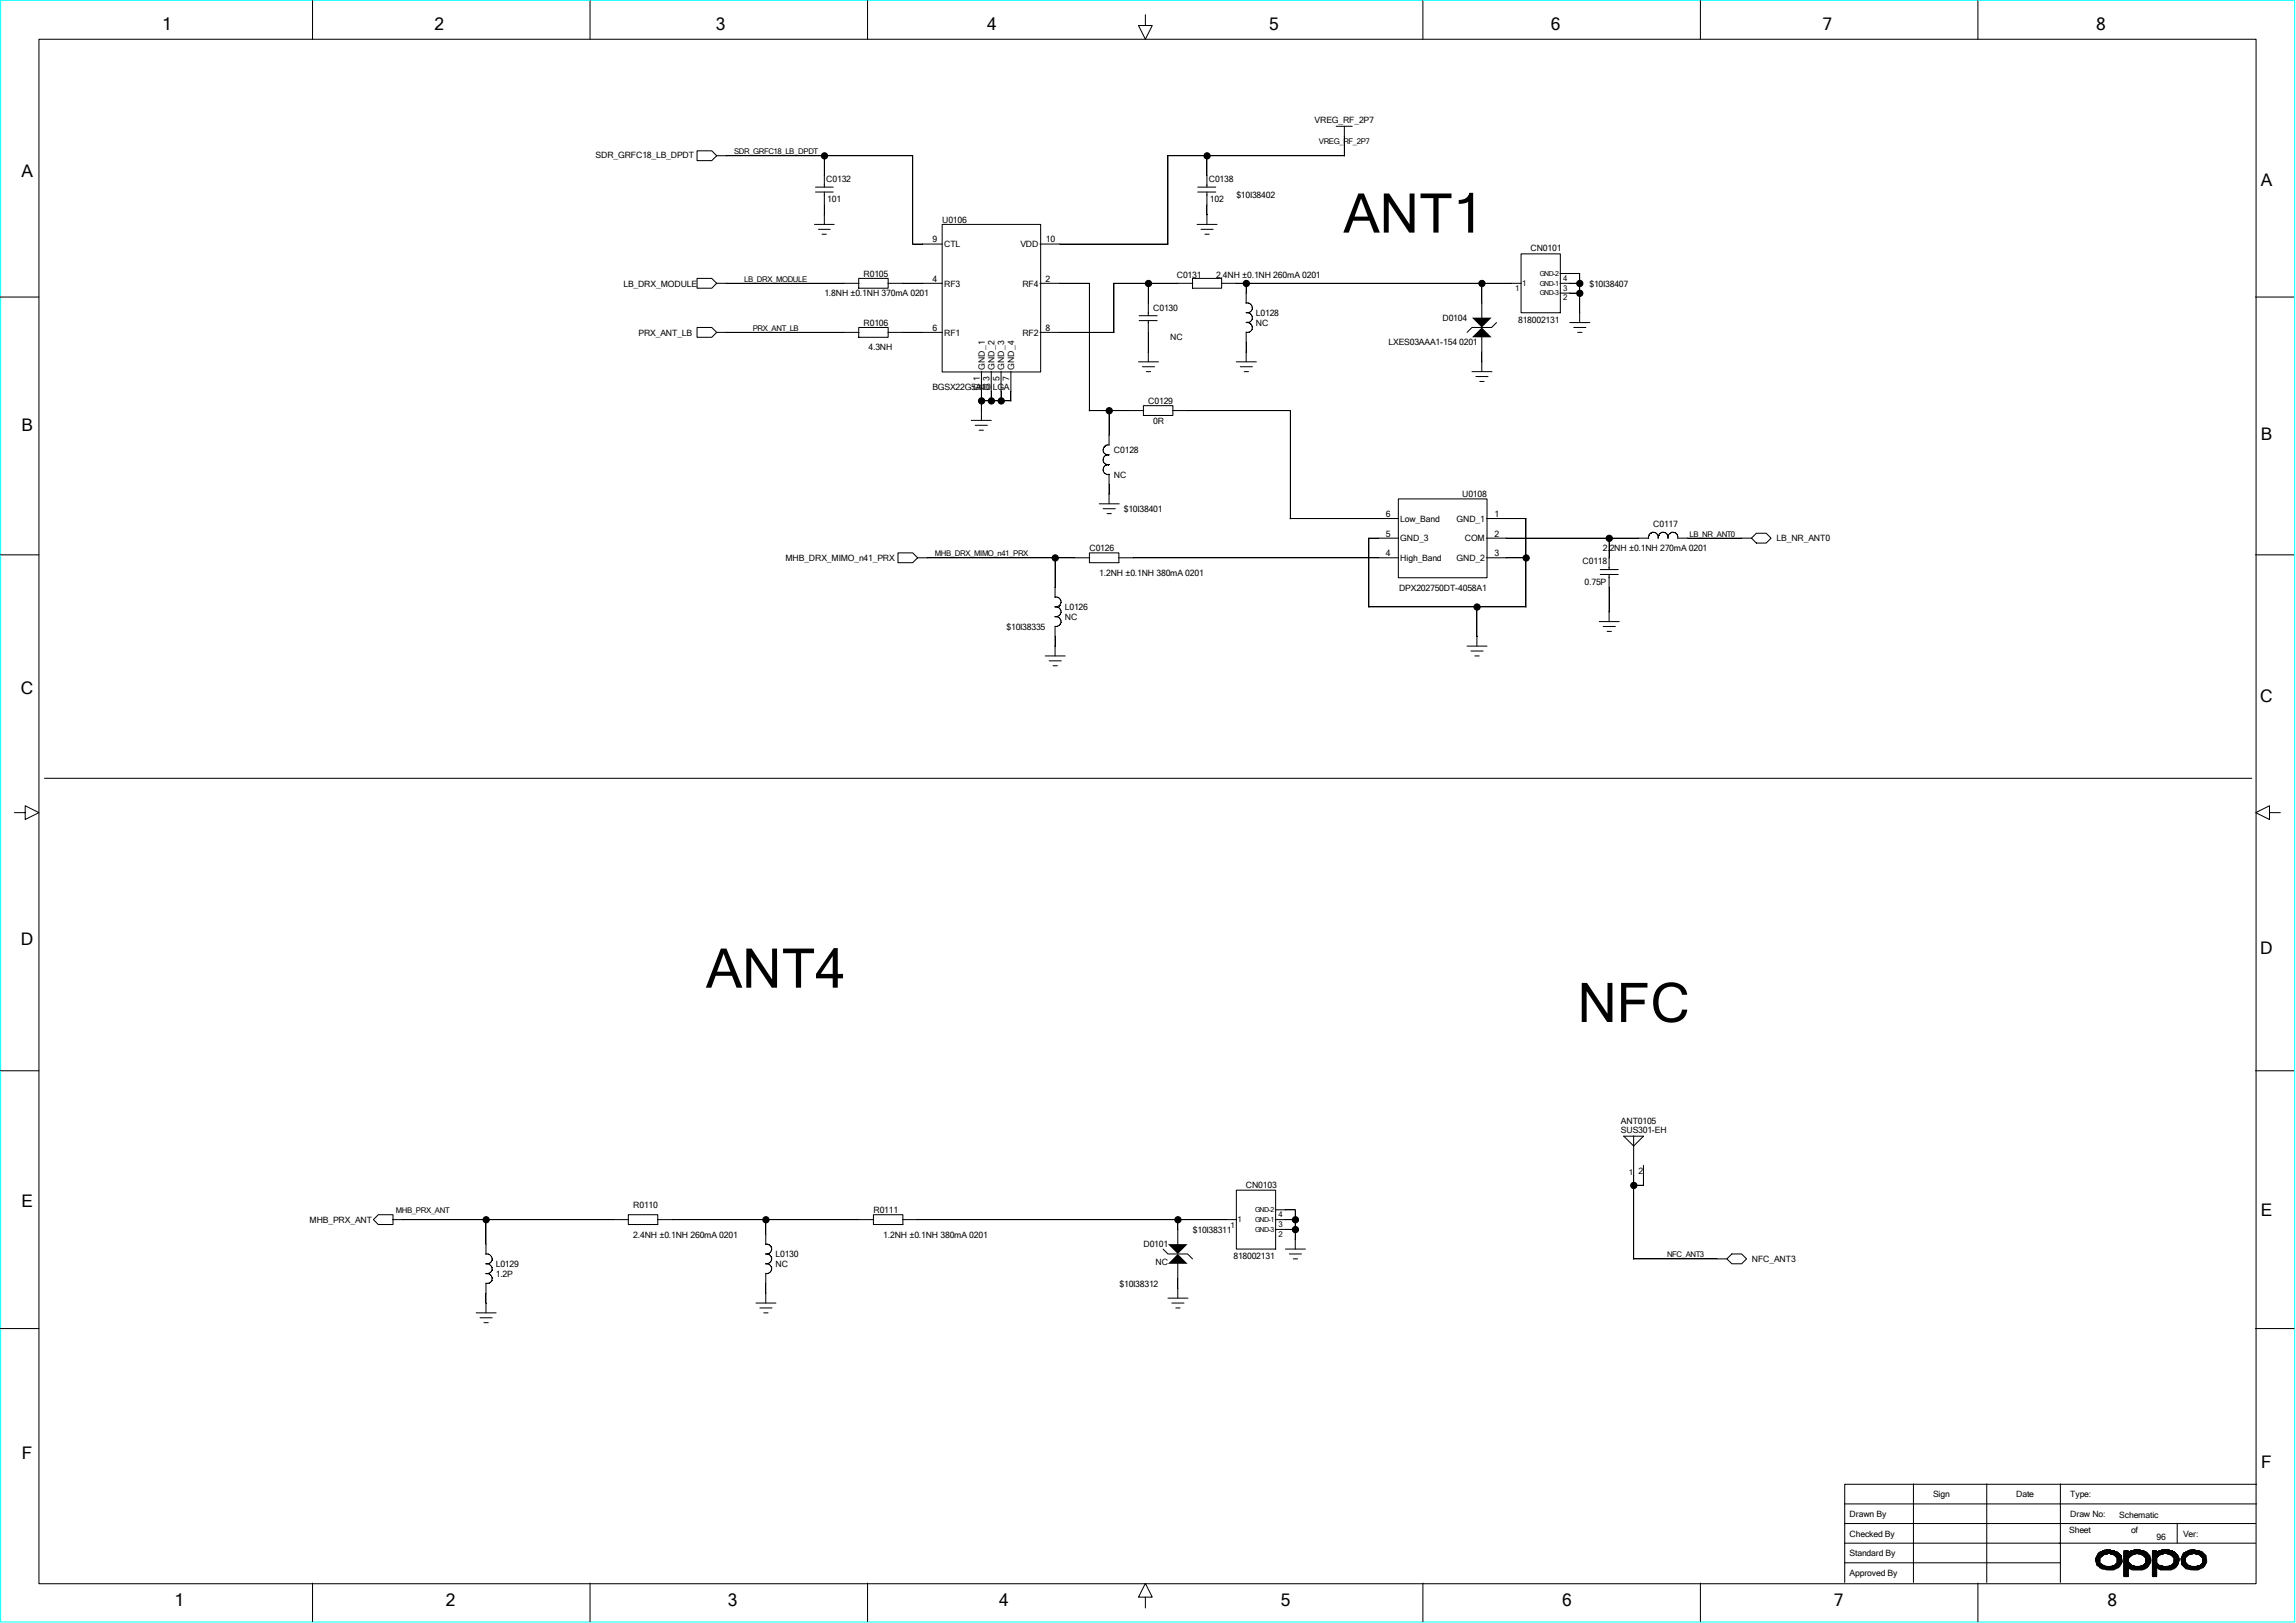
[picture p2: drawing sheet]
<svg xmlns="http://www.w3.org/2000/svg" width="297mm" height="210mm" viewBox="0 0 297 210" stroke-linecap="round" stroke-linejoin="round" font-family="sans-serif">
<defs><g id="words">
<g font-size="7.1">
<text x="173.8" y="30.1">ANT1</text>
<text x="91.3" y="127.8">ANT4</text>
<text x="204" y="132.2">NFC</text>
</g>
<g font-size="2.2">
<text x="21" y="3.9">1</text>
<text x="56.2" y="3.9">2</text>
<text x="92.6" y="3.9">3</text>
<text x="127.7" y="3.9">4</text>
<text x="164.2" y="3.9">5</text>
<text x="200.6" y="3.9">6</text>
<text x="235.8" y="3.9">7</text>
<text x="271.1" y="3.9">8</text>
<text x="2.8" y="22.9">A</text>
<text x="292.5" y="24.1">A</text>
<text x="2.8" y="55.8">B</text>
<text x="292.5" y="57">B</text>
<text x="2.7" y="89.7">C</text>
<text x="292.4" y="90.8">C</text>
<text x="2.7" y="122.3">D</text>
<text x="292.4" y="123.5">D</text>
<text x="2.8" y="156.2">E</text>
<text x="292.5" y="157.4">E</text>
<text x="2.8" y="188.8">F</text>
<text x="292.5" y="189.9">F</text>
<text x="22.6" y="207.9">1</text>
<text x="57.7" y="207.9">2</text>
<text x="94.1" y="207.9">3</text>
<text x="129.2" y="207.9">4</text>
<text x="165.7" y="207.9">5</text>
<text x="202.1" y="207.9">6</text>
<text x="237.2" y="207.9">7</text>
<text x="272.6" y="207.9">8</text>
</g>
<g font-size="1.1">
<text x="170.1" y="15.9">VREG_RF_2P7</text>
<text x="77" y="20.4">SDR_GRFC18_LB_DPDT</text>
<text x="106.9" y="23.5">C0132</text>
<text x="156.4" y="23.5">C0138</text>
<text x="107" y="26.2">101</text>
<text x="121.9" y="28.8">U0106</text>
<text x="156.5" y="26.2">102</text>
<text x="159.9" y="25.7">$10I38402</text>
<text x="111.7" y="35.8">R0105</text>
<text x="120.6" y="31.4">9</text>
<text x="122.1" y="32">CTL</text>
<text x="132" y="32">VDD</text>
<text x="135.3" y="31.4">10</text>
<text x="152.2" y="35.9">C0131</text>
<text x="157.3" y="35.9">2.4NH ±0.1NH 260mA 0201</text>
<text x="198" y="32.5">CN0101</text>
<text x="80.6" y="37.1">LB_DRX_MODULE</text>
<text x="106.6" y="38.4">1.8NH ±0.1NH 370mA 0201</text>
<text x="120.6" y="36.4">4</text>
<text x="122.1" y="37.1">RF3</text>
<text x="132.2" y="37.1">RF4</text>
<text x="135.3" y="36.4">2</text>
<text x="149.2" y="40.2">C0130</text>
<text x="162.5" y="40.9">L0128</text>
<text x="186.6" y="41.5">D0104</text>
<text x="196.4" y="41.8">818002131</text>
<text x="205.6" y="37.1">$10I38407</text>
<text x="82.6" y="43.4">PRX_ANT_LB</text>
<text x="111.7" y="42.2">R0106</text>
<text x="112.4" y="45.3">4.3NH</text>
<text x="120.6" y="42.8">6</text>
<text x="122.1" y="43.4">RF1</text>
<text x="127.4" y="47.8" transform="rotate(-90 127.4 47.8)">GND_1</text>
<text x="128.6" y="47.8" transform="rotate(-90 128.6 47.8)">GND_2</text>
<text x="129.9" y="47.8" transform="rotate(-90 129.9 47.8)">GND_3</text>
<text x="131.2" y="47.8" transform="rotate(-90 131.2 47.8)">GND_4</text>
<text x="132.2" y="43.4">RF2</text>
<text x="135.3" y="42.8">8</text>
<text x="151.4" y="44">NC</text>
<text x="162.5" y="42.2">NC</text>
<text x="179.6" y="44.7">LXES03AAA1-154 0201</text>
<text x="120.6" y="50.4">BGSX22G5A10 LGA</text>
<text x="126.7" y="49.4" transform="rotate(-90 126.7 49.4)">1</text>
<text x="128" y="49.4" transform="rotate(-90 128 49.4)">3</text>
<text x="129.3" y="49.4" transform="rotate(-90 129.3 49.4)">5</text>
<text x="130.6" y="49.4" transform="rotate(-90 130.6 49.4)">7</text>
<text x="148.5" y="52.3">C0129</text>
<text x="144.1" y="58.6">C0128</text>
<text x="149.2" y="54.8">0R</text>
<text x="144.1" y="61.8">NC</text>
<text x="189.1" y="64.3">U0108</text>
<text x="140.9" y="71.3">C0126</text>
<text x="145.4" y="66.3">$10I38401</text>
<text x="179.3" y="69.4">5</text>
<text x="179.3" y="66.9">6</text>
<text x="179.3" y="72">4</text>
<text x="181.1" y="70.1">GND_3</text>
<text x="181.1" y="67.5">Low_Band</text>
<text x="188.4" y="67.5">GND_1</text>
<text x="189.5" y="70.1">COM</text>
<text x="193.3" y="72">3</text>
<text x="193.3" y="69.4">2</text>
<text x="193.3" y="66.9">1</text>
<text x="207.3" y="71.3">2.2NH ±0.1NH 270mA 0201</text>
<text x="213.9" y="68.2">C0117</text>
<text x="229.8" y="70.1">LB_NR_ANT0</text>
<text x="101.6" y="72.6">MHB_DRX_MIMO_n41_PRX</text>
<text x="142.2" y="74.5">1.2NH ±0.1NH 380mA 0201</text>
<text x="181" y="76.4">DPX202750DT-4058A1</text>
<text x="181.1" y="72.6">High_Band</text>
<text x="188.4" y="72.6">GND_2</text>
<text x="204.7" y="73">C0118</text>
<text x="205" y="75.6">0.75P</text>
<text x="130.2" y="81.5">$10I38335</text>
<text x="137.8" y="80.2">NC</text>
<text x="137.8" y="79">L0126</text>
<text x="209.7" y="146.6">SUS301-EH</text>
<text x="209.7" y="145.4">ANT0105</text>
<text x="161.2" y="153.7">CN0103</text>
<text x="212" y="151.9">2</text>
<text x="40" y="158.2">MHB_PRX_ANT</text>
<text x="81.9" y="160.1">2.4NH ±0.1NH 260mA 0201</text>
<text x="81.9" y="156.3">R0110</text>
<text x="113" y="157">R0111</text>
<text x="114.3" y="160.1">1.2NH ±0.1NH 380mA 0201</text>
<text x="147.9" y="161.4">D0101</text>
<text x="154.3" y="159.5">$10I38311</text>
<text x="64.1" y="165.2">1.2P</text>
<text x="64.1" y="164">L0129</text>
<text x="100.3" y="164">NC</text>
<text x="100.3" y="162.7">L0130</text>
<text x="144.8" y="166.5">$10I38312</text>
<text x="149.5" y="163.7">NC</text>
<text x="159.6" y="162.9">818002131</text>
<text x="226.6" y="163.3">NFC_ANT3</text>
<text x="239.3" y="196.3">Drawn By</text>
<text x="250.1" y="193.8">Sign</text>
<text x="260.8" y="193.8">Date</text>
<text x="267.8" y="196.3">Draw No:</text>
<text x="267.8" y="193.8">Type:</text>
<text x="274.2" y="196.4">Schematic</text>
<text x="239.3" y="198.8">Checked By</text>
<text x="239.3" y="201.4">Standard By</text>
<text x="239.3" y="203.9">Approved By</text>
<text x="267.7" y="198.3">Sheet</text>
<text x="275.7" y="198.3">of</text>
<text x="279" y="199.2">96</text>
<text x="282.4" y="198.8">Ver:</text>
</g>
<g font-size="1">
<text x="95" y="19.9">SDR_GRFC18_LB_DPDT</text>
<text x="170.6" y="18.7">VREG_RF_2P7</text>
<text x="96.3" y="36.4">LB_DRX_MODULE</text>
<text x="196" y="37.7">1</text>
<text x="196.9" y="37">1</text>
<text x="202.2" y="38.9">2</text>
<text x="202.2" y="36.3">4</text>
<text x="202.2" y="37.6">3</text>
<text x="97.4" y="42.8">PRX_ANT_LB</text>
<text x="125.9" y="50.4">GND</text>
<text x="120.9" y="72">MHB_DRX_MIMO_n41_PRX</text>
<text x="218.6" y="69.4">LB_NR_ANT0</text>
<text x="210.7" y="152">1</text>
<text x="51.2" y="157">MHB_PRX_ANT</text>
<text x="159.2" y="158.9">1</text>
<text x="160.1" y="158.2">1</text>
<text x="165.4" y="157.5">4</text>
<text x="165.4" y="158.7">3</text>
<text x="165.4" y="160">2</text>
<text x="215.6" y="162.7">NFC_ANT3</text>
</g>
<g font-size=".9">
<text x="199.2" y="35.7">GND-2</text>
<text x="199.2" y="38.2">GND-3</text>
<text x="199.2" y="37">GND-1</text>
<text x="162.3" y="159.4">GND-3</text>
<text x="162.3" y="158.1">GND-1</text>
<text x="162.3" y="156.8">GND-2</text>
</g>
</g></defs>
<path d="M.1 0h296.7v209.9h-296.7z" fill="none" stroke="#0ff" stroke-width=".13"/>
<g fill="none" stroke="#000" stroke-width=".13">
<path d="M5 5.1h286.8v199.8h-286.8zM40.4 .1v5M76.3 .1v5M90.2 19.5h1.9l.6 .7-.6 .6h-1.9zM112.2 .1v5M148.2 1.9v1.4h.9l-.9 1.8-.9-1.8h.9M172.8 16.3h2.1M173.9 16.3v3.9M184.1 .1v5M220 .1v5M255.9 .1v5M0 38.4h5"/>
<path d="M90.2 36h1.9l.6 .7-.6 .6h-1.9zM92.7 36.7h18.4M92.7 20.2h25.4v11.4M105.4 29h2.5M105.5 24.8h2.3M105.5 24.2h2.3M105.9 29.7h1.5M106.3 30.3h.6M106.6 20.2v4M106.6 24.8v4.2M111.1 36h3.8v1.3h-3.8zM114.9 36.7h7"/>
<path d="M118 31.6h3.9M121.9 29h12.7v19.1h-12.7zM134.5 36.7h6.4v16.5M134.5 31.6h16.6M144.1 36.7h10.2M144.1 36.7v6.4M148.5 36.7v4.2M151 20.2h22.9M151.1 20.2v11.4M154.3 36h3.7v1.3h-3.7zM154.9 29h2.5M154.9 24.8h2.4"/>
<path d="M154.9 24.2h2.4M155.4 29.7h1.5M155.9 30.3h.5M156.1 20.2v4M156.1 24.8v4.2M158 36.7h38.8M161.2 39.2a.65 .65 0 0 1 .8 .5 .65 .65 0 0 1-.6 .8M161.2 36.7v2.5M191.7 36.7v4.4M196.8 32.9h5v7.6h-5zM201.8 36.7h2.5M201.8 35.4h2.5v6.3"/>
<path d="M201.8 37.9h2.5M291.8 38.4h5M90.2 42.4h1.9l.6 .6-.6 .6h-1.9zM92.7 43h18.4M111.1 42.4h3.8v1.2h-3.8zM114.9 43h7M125.6 54.4h2.6M126.2 55h1.5M126.7 55.7h.5M126.9 51.9h3.9M127 48v6.4M128.2 48v3.9"/>
<path d="M129.5 48v3.9M130.8 48v3.9M134.5 43h9.6M140.9 53.1h7.1M142.7 59.6a.65 .65 0 0 0 .8 .5h-.3M142.7 58.3a.65 .65 0 0 0 .8 .5h-.3M143.2 57.6h.3M143.3 57.6l-.5 .2-.1 .6M143.3 58.8l-.5 .3-.1 .5M143.5 53.1v4.5M147.3 46.8h2.6M147.4 40.9h2.3"/>
<path d="M147.4 41.5h2.3M147.8 47.5h1.6M147.9 52.5h3.8v1.3h-3.8zM148.3 48.1h.5M148.5 41.5v5.3M151.7 53.1h15.2v14M159.9 46.8h2.6M160.4 47.5h1.6M161 48.1h.5M161.2 43h.3M161.2 43v3.8M161.5 40.5h-.3a.64 .64 0 0 1 .8 .5 .64 .64 0 0 1-.6 .7"/>
<path d="M161.5 41.7h-.3a.64 .64 0 0 1 .8 .6 .64 .64 0 0 1-.6 .7M190.4 48.1h2.6M190.9 48.7h1.6M191.4 49.4h.6M191.7 43.6v4.5M193.6 41.7l-.6 .7h-2.6l-.6 .6M203.1 41.7h2.6M203.6 42.4h1.5M204.1 43h.5M0 71.8h5M116.2 71.5h1.9l.6 .7-.6 .6h-1.9zM118.7 72.2h22.3"/>
<path d="M136.4 78.5h.3l.4 .2 .1 .3M136.4 77.3h.3l.4 .1 .1 .4M136.4 79.8h.3l.4 .2 .1 .3M136.5 72.2v5.1M137.2 77.7v.2a.64 .64 0 0 1-.5 .6M137.2 79v.2a.64 .64 0 0 1-.5 .6M140.9 71.5h3.8v1.3h-3.8zM142.2 65.2h2.6M142.7 60.9a.65 .65 0 0 0 .8 .5M142.7 65.8h1.6M143.2 66.5h.6M143.3 60.1l-.5 .3-.1 .5"/>
<path d="M143.5 61.3v3.9M144.7 72.2h36.2M166.9 67.1h14M177 69.6h3.9M177 78.5h20.4M177.1 69.6v9M180.9 64.6h11.5v10.2h-11.5zM191.1 78.5v5.1M192.3 67.1h5.1v11.5M192.3 69.6h21M192.3 72.2h5.1M207 74.3h2.3"/>
<path d="M207 73.7h2.3M208.2 69.6v4.1M208.2 74.3v6.1M213.7 68.9a.67 .67 0 0 1 .8 .6M213.7 68.9a.71 .71 0 0 0-.5 .8M214.5 69.4v.3M215 68.9a.67 .67 0 0 1 .8 .6M215 68.9a.69 .69 0 0 0-.5 .7M216.2 68.9a.67 .67 0 0 1 .8 .6M216.3 68.9l-.2 .1a.7 .7 0 0 0-.3 .7M217 69.6h9.6M217 69.4v.2"/>
<path d="M227.2 69h1.3l.6 .6-.6 .7h-1.3l-.6-.7zM291.8 71.8h5M135.2 84.9h2.6M135.7 85.5h1.6M136.2 86.1h.6M136.5 81v3.9M136.5 81.1h.2M137.2 80.3v.2a.64 .64 0 0 1-.5 .6M189.8 83.6h2.6M190.3 84.2h1.6M190.8 84.9h.5M206.9 80.4h2.6"/>
<path d="M207.4 81.1h1.6M207.9 81.7h.5M1.9 105.2h1.4v-.9l1.7 .9-1.7 .8v-.8M5.8 100.7h285.5M293.6 105.2v-.9l-1.8 .9 1.8 .8v-.8h1.4M0 138.6h5M291.8 138.6h5M48.3 157.8l.6-.6h1.9v1.3h-1.9zM50.8 157.8h30.5M62.9 157.8v4.5M81.3 157.2h3.8v1.3h-3.8zM85 157.8h28"/>
<path d="M99.1 157.8v3.2M113 157.2h3.8v1.3h-3.8zM116.8 157.8h43.2M152.4 157.8v3.2M159.9 154h5.1v7.6h-5.1zM165 156.5h2.6v5.1M165 157.8h2.6M165 159.1h2.6M210 147h2.6l-1.3 1.3-1.2-1.3M211.3 153.4h1.3M211.3 147v15.9M212.6 150.8v2.6"/>
<path d="M0 171.9h5M61.6 169.9h2.6M62.1 170.5h1.6M62.6 171.2h.6M62.8 162.3a.65 .65 0 0 1 .9 .5 .65 .65 0 0 1-.6 .7M62.8 163.5a.65 .65 0 0 1 .9 .5 .65 .65 0 0 1-.6 .8M62.8 164.8a.65 .65 0 0 1 .9 .5 .65 .65 0 0 1-.6 .8M62.9 166v3.9M62.9 166.1h.2M97.8 168.6h2.6M98.3 169.2h1.6M98.8 169.9h.6"/>
<path d="M99 162.3a.72 .72 0 0 1 .8 .5M99 163.5a.72 .72 0 0 1 .8 .5M99 161a.72 .72 0 0 1 .8 .5M99.1 164.8h.2M99.1 164.8v3.8M99.8 161.5v.2a.64 .64 0 0 1-.6 .6M99.8 162.7v.2a.64 .64 0 0 1-.6 .6M99.8 164v.2a.64 .64 0 0 1-.6 .6M150.5 161.6l.6 .7h2.5l.7 .6M151.1 168h2.6M151.6 168.6h1.6M152.1 169.2h.6"/>
<path d="M152.4 163.5v4.5M166.3 161.6h2.6M166.8 162.3h1.6M167.3 162.9h.6M211.3 162.9h12.1M224 162.3h1.3l.6 .6-.6 .6h-1.3l-.6-.6zM291.8 171.9h5M238.6 194.6h53.3M238.6 199.7h53.2M238.6 197.1h53.2M247.5 192v12.8M257 192v12.8"/>
<path d="M266.5 192v12.8M281.6 197.1v2.6M291.9 192.1h-53.3v12.7M40.4 204.9v4.9M76.3 204.9v4.9M112.2 204.9v4.9M148.2 206.7h.9l-.9-1.8-.9 1.8h.9v1.4M184.1 204.9v4.9M220 204.9v4.9M238.6 202.2h27.9M255.9 204.9v4.9M271.1 201.6h.6"/>
<path d="M271.1 201.7h.5M271.1 201.8h.5M271.1 202h.5M271.1 202.1h.5M271.2 202.2h.4M271.2 201.3h.8M271.2 202.4h.7M271.2 202.5h.8M271.2 201.5v1M271.2 201.4v.8M271.3 202.6h.8M271.4 201.2v1.4h.6v.4v-.6"/>
<path d="M271.4 201.2v1.3M271.4 201h2.5M271.5 201v1.6v-1.5v.1M271.5 202.2v.4h.7M271.5 201a2.22 2.22 0 0 1 2.9 .3l.1 .8a1.54 1.54 0 0 1-1.7 1l-.9-.1-.7-.5-.1-.8zM271.6 201.6l.5-.4 .7-.2 .7 .2 .4 .4v.6l-.4 .4-.7 .1-.7-.1-.5-.4zM271.6 200.9v1.8M271.6 200.8h2.2M271.7 200.8v.7M271.7 202.3v.6M271.9 202.5v.5h1.9M271.9 200.8v.7h-.7"/>
<path d="M272 200.7v.5M272 200.7h1.4M272.1 200.7v.5h-.8M272.1 202.6v.4M272.2 200.7v.4M272.2 202.6v.4M272.2 200.6h.8M272.4 200.7v.4M272.4 202.7v.4M272.5 203.1h1M272.5 200.5v.6M272.5 202.7v.4"/>
<path d="M272.6 200.5v.6h-1.3M272.6 202.7v.4M272.8 200.5v.5M272.8 202.7v.4M272.9 200.5v.5M272.9 202.7v.4M273 200.5v.6h1.2M273 202.7v.4M273.1 200.7v.4M273.1 202.7v.4M273.3 200.7v.4M273.3 202.6v.5"/>
<path d="M273.3 202.6h1M273.4 200.7v.4M273.4 202.6v.5M273.4 201.2h.9M273.5 202.6v.4v-.4M273.5 200.7v.5M273.6 201.3h.8M273.6 200.8v.5M273.6 202.4v.6h-1.5M273.7 201.5h.7M273.8 200.8v.7M273.8 202.3v.6"/>
<path d="M273.9 202.2h.5M273.9 201.6h.5M273.9 201.7h.5M273.9 201.8h.6M273.9 202h.6M273.9 202.1h.6M273.9 200.8v.8M273.9 202.2v.7M274 200.9v2h-2.4M274.2 201v1.7h-2.6M274.3 201.2v1.3h-.7M274.4 201.3v1.1h-.7"/>
<path d="M274.7 202.2h.7M274.7 201h3M274.7 201.2h1.2M274.7 201.6h.6M274.7 201.7h.6M274.7 201.8h.6M274.7 202h.6M274.7 202.1h.6M274.7 202.4h.8M274.7 202.5h1M274.7 202.6h1.1M274.7 203h.6"/>
<path d="M274.7 203.1h.6M274.7 200.8h2.9M274.7 200.7h.6M274.7 203.2h.6M274.7 203.4h.6M274.7 203.5h.6M274.7 203.6h.6M274.7 203.8h.6M274.7 203.9h.6M274.8 200.7h.5v.3v-.2l.9-.2h.6l.3 .1a1.21 1.21 0 0 1 1 .9 1.21 1.21 0 0 1-.4 1.3 2.25 2.25 0 0 1-1.4 .2 .83 .83 0 0 1-.9-.2h-.1v1.1h-.5zM274.8 200.7v3.3M274.9 200.7v3.3"/>
<path d="M275 200.7v3.3M275.2 200.7v3.3M275.3 200.7v3.3h-.6M275.3 201.6l.5-.4 .6-.2 .8 .2 .4 .4v.6l-.4 .4-.8 .1-.6-.1-.5-.4zM275.4 200.8v.8M275.4 202.2v.7M275.5 203h2.1M275.5 200.8v.7h-.8M275.5 202.3v.7M275.6 200.7h1.7M275.7 200.7v.6h-1M275.7 202.4v.6"/>
<path d="M275.8 200.7v.5M275.8 202.6v.5M275.9 200.7v.4M275.9 202.6v.5M276.1 200.5v.6M276.1 202.6v.5M276.1 200.6h.7M276.2 200.5v.6h-1.5M276.2 202.7v.4M276.3 200.5v.6M276.3 202.7v.4M276.4 200.5v.5"/>
<path d="M276.4 202.7v.4M276.6 200.5v.6M276.6 202.7v.4M276.6 201.1h1.2M276.7 200.5v.6M276.7 202.7v.4M276.8 200.5v.6M276.8 202.7v.4M276.9 200.7v.4M276.9 202.6v.5M277 201.2h1M277 202.6h.8"/>
<path d="M277.1 200.7v.4M277.1 202.6v.5M277.2 200.7v.5M277.2 202.6v.5h-1.4M277.3 201.3h.8M277.3 202.5h.7M277.3 200.7v.6M277.3 202.4v.6M277.4 201.5h.7M277.5 200.8v.7M277.5 202.3v.7M277.5 202.2h.7"/>
<path d="M277.5 201.6h.6M277.5 201.7h.7M277.5 201.8h.7M277.5 202.1h.7M277.6 200.8v.8M277.6 202.2v.7M277.7 200.9v2h-3M277.8 201v1.7h-3.1M278 201.2v1.4M278.1 201.3v1.1h-.7M278.2 201.8v.2h-.7M278.4 202.2h.6"/>
<path d="M278.4 201h3M278.4 201.2h1.1M278.4 201.6h.6M278.4 201.7h.6M278.4 201.8h.6M278.4 202h.6M278.4 202.1h.6M278.4 202.4h.7M278.4 202.5h.8M278.4 202.6h1.1M278.4 203h.6M278.4 203.1h.6"/>
<path d="M278.4 200.8h2.9M278.4 200.7h.6M278.4 203.2h.6M278.4 203.4h.6M278.4 203.5h.6M278.4 203.6h.6M278.4 203.8h.6M278.4 203.9h.6M278.5 200.7h.5v.3v-.2h.1a2.02 2.02 0 0 1 2.4 .3l.1 .2a.49 .49 0 0 1 .2 .8 1.18 1.18 0 0 1-1.6 1h-.2a.83 .83 0 0 1-.9-.2h-.1v1.1h-.5zM278.5 200.7v3.3M278.6 200.7v3.3M278.7 200.7v3.3"/>
<path d="M278.8 200.7v3.3M279 200.7v3.3h-.6M279.1 200.8v.7h-.7M279.1 202.3v.6M279.2 203h2.1M279.2 200.7v.6h-.8M279.2 202.4v.6M279.3 200.7h1.7M279.4 200.7v.5M279.4 202.6v.4M279.4 201.2l.7-.2 .8 .2 .4 .4v.6l-.4 .4-.8 .1-.7-.1-.4-.4v-.6zM279.5 200.7v.4"/>
<path d="M279.5 202.6v.5M279.6 200.5v.6M279.6 202.6v.5M279.7 200.5v.6h-1.3M279.7 202.6v.5M279.9 200.5v.6M279.9 202.7v.4M280 200.5v.5M280 202.7v.4M280.1 200.5v.5M280.1 202.7v.4M280.2 200.5v.5"/>
<path d="M280.2 202.7v.4M280.3 201.1h1.2M280.4 200.5v.6M280.4 202.7v.4M280.5 200.5v.6M280.5 202.7v.4M280.6 200.5v.6M280.6 202.6v.5M280.7 201.2h.9M280.8 200.7v.4M280.8 202.6v.5M280.8 202.6h.7"/>
<path d="M280.9 200.7v.5M280.9 202.6v.5h-1.5M281 201.3h.8M281 202.5h.6M281 200.7v.6M281 202.4v.6M281.1 201.5h.7M281.1 200.8v.7M281.1 202.3v.7M281.2 202.2h.6M281.2 201.6h.7M281.2 201.7h.7"/>
<path d="M281.2 201.8h.7M281.2 202h.7M281.2 202.1h.6M281.3 200.8v2.1M281.4 200.9v2h-3M281.5 201v1.7h-3.1M281.6 201.2v1.4M281.8 201.3v1.1h-.7M282.1 201.7h.6M282.2 201.8h.5M282.2 202h.5M282.2 202.2h.5"/>
<path d="M282.2 201.6h.5M282.2 202.4h.6M282.3 201.3v1.2h.7M282.3 202.1h.4M282.4 201.2h.8M282.4 202.6h.8M282.4 201v1.6M282.5 201h2.4M282.5 200.9v1.8M282.5 201a2.06 2.06 0 0 1 2.8 .3l.2 .8-.4 .6-.8 .4-1.5-.1-.5-.5-.1-.8zM282.6 202.9h2.4M282.7 200.9v2"/>
<path d="M282.7 200.8h2.1M282.8 200.8v.7h-.6M282.8 202.2v.8M282.9 200.8v.5h-.5M282.9 202.3v.7M283 200.7h1.3M283 201.2l.8-.2 .8 .2 .3 .4v.6l-.3 .4-.8 .1-.8-.1-.3-.4v-.6zM283 200.7v.5M283 202.4v.6M283.2 200.7v.4M283.2 202.6v.4M283.3 200.6h.6"/>
<path d="M283.3 200.7v.4M283.3 202.6v.5M283.4 200.7v.4M283.4 202.7v.4M283.5 200.5v.6h-1M283.5 202.7v.4M283.7 200.5v.6M283.7 202.7v.4M283.8 200.5v.5M283.8 202.7v.4M283.9 200.5v.6M283.9 202.7v.4"/>
<path d="M284 201.1h1.1M284.1 200.7v.4M284.1 202.7v.4M284.2 200.7v.4M284.2 202.7v.4M284.3 200.7v.4M284.3 202.6v.5M284.4 200.7v.4M284.4 202.6v.5h-1M284.5 201.2h.7M284.6 200.7v.5M284.6 202.6v.4h-1.9"/>
<path d="M284.6 201.3h.7M284.6 202.5h.6M284.7 200.8v.5M284.7 202.4v.6M284.8 201.5h.5M284.8 200.8v.7M284.8 202.3v.6M284.9 202.2h.4M284.9 201.6h.4M284.9 201.7h.4M284.9 201.8h.6M284.9 202h.6"/>
<path d="M284.9 202.1h.6M284.9 200.9v2M285.1 201v1.7h-2.6M285.2 201.2v1.4h-.9M285.3 201.3v1.1h-.5"/>
<circle cx="106.7" cy="20.2" r=".4"/>
<circle cx="148.6" cy="36.7" r=".4"/>
<circle cx="156.1" cy="20.2" r=".4"/>
<circle cx="161.2" cy="36.7" r=".4"/>
<circle cx="191.7" cy="36.7" r=".4"/>
<circle cx="204.4" cy="38" r=".4"/>
<circle cx="204.4" cy="36.7" r=".4"/>
<circle cx="127" cy="51.9" r=".4"/>
<circle cx="128.2" cy="51.9" r=".4"/>
<circle cx="129.5" cy="51.9" r=".4"/>
<circle cx="143.5" cy="53.1" r=".4"/>
<circle cx="136.5" cy="72.2" r=".4"/>
<circle cx="191.1" cy="78.5" r=".4"/>
<circle cx="197.4" cy="72.2" r=".4"/>
<circle cx="208.2" cy="69.7" r=".4"/>
<circle cx="62.9" cy="157.8" r=".4"/>
<circle cx="99.1" cy="157.8" r=".4"/>
<circle cx="152.4" cy="157.8" r=".4"/>
<circle cx="167.6" cy="159.1" r=".4"/>
<circle cx="167.6" cy="157.8" r=".4"/>
<circle cx="211.3" cy="153.4" r=".4"/>
</g>
<g fill="#000">
<path d="M190.4 41.1h2.6l-1.3 1.3zM191.7 42.4l1.3 1.2h-2.6zM151.1 161h2.5l-1.2 1.3zM151.1 163.5l1.3-1.2 1.2 1.2z"/>
<path d="M106.6 26.5v1.3z" fill-rule="evenodd"/>
<path d="M118.1 31.6h1.2z" fill-rule="evenodd"/>
<path d="M156.1 26.5v1.3z" fill-rule="evenodd"/>
<path d="M161.2 36.7v1.2z" fill-rule="evenodd"/>
<path d="M159.9 36.7h1.3z" fill-rule="evenodd"/>
<path d="M203.1 36.7h1.2z" fill-rule="evenodd"/>
<path d="M203.1 37.9h1.2z" fill-rule="evenodd"/>
<path d="M204.3 36.7v1.2z" fill-rule="evenodd"/>
<path d="M204.3 35.4v1.3z" fill-rule="evenodd"/>
<path d="M203.1 35.4h1.2z" fill-rule="evenodd"/>
<path d="M127 51.9v1.2z" fill-rule="evenodd"/>
<path d="M127 50.6v1.3z" fill-rule="evenodd"/>
<path d="M128.2 50.6v1.3z" fill-rule="evenodd"/>
<path d="M127 51.9h1.2z" fill-rule="evenodd"/>
<path d="M128.2 51.9h1.3z" fill-rule="evenodd"/>
<path d="M129.5 50.6v1.3z" fill-rule="evenodd"/>
<path d="M130.8 50.6v1.3z" fill-rule="evenodd"/>
<path d="M129.5 51.9h1.3z" fill-rule="evenodd"/>
<path d="M161.2 44.3v1.3z" fill-rule="evenodd"/>
<path d="M191.7 45.6v1.2z" fill-rule="evenodd"/>
<path d="M143.5 62.7v1.2z" fill-rule="evenodd"/>
<path d="M177.1 69.6h1.3z" fill-rule="evenodd"/>
<path d="M136.5 82.3v1.3z" fill-rule="evenodd"/>
<path d="M99.1 157.8v1.9z" fill-rule="evenodd"/>
<path d="M152.4 157.8v1.3z" fill-rule="evenodd"/>
<path d="M166.3 157.8h1.3z" fill-rule="evenodd"/>
<path d="M167.6 159.1v1.3z" fill-rule="evenodd"/>
<path d="M166.3 159.1h1.3z" fill-rule="evenodd"/>
<path d="M167.6 157.8v1.3z" fill-rule="evenodd"/>
<path d="M167.6 156.5v1.3z" fill-rule="evenodd"/>
<path d="M166.3 156.5h1.3z" fill-rule="evenodd"/>
<path d="M211.3 152.1v1.3z" fill-rule="evenodd"/>
<path d="M211.3 153.4h1.3z" fill-rule="evenodd"/>
<path d="M212.6 152.1v1.3z" fill-rule="evenodd"/>
<path d="M62.9 167.3v1.3z" fill-rule="evenodd"/>
<path d="M99.1 166.1v1.2z" fill-rule="evenodd"/>
<path d="M152.4 165.4v1.3z" fill-rule="evenodd"/>
<circle cx="106.7" cy="20.2" r=".41"/>
<circle cx="148.6" cy="36.7" r=".41"/>
<circle cx="156.1" cy="20.2" r=".41"/>
<circle cx="161.2" cy="36.7" r=".41"/>
<circle cx="191.7" cy="36.7" r=".41"/>
<circle cx="204.4" cy="38" r=".41"/>
<circle cx="204.4" cy="36.7" r=".41"/>
<circle cx="127" cy="51.9" r=".41"/>
<circle cx="128.2" cy="51.9" r=".41"/>
<circle cx="129.5" cy="51.9" r=".41"/>
<circle cx="143.5" cy="53.1" r=".41"/>
<circle cx="136.5" cy="72.2" r=".41"/>
<circle cx="191.1" cy="78.5" r=".41"/>
<circle cx="197.4" cy="72.2" r=".41"/>
<circle cx="208.2" cy="69.7" r=".41"/>
<circle cx="62.9" cy="157.8" r=".41"/>
<circle cx="99.1" cy="157.8" r=".41"/>
<circle cx="152.4" cy="157.8" r=".41"/>
<circle cx="167.6" cy="159.1" r=".41"/>
<circle cx="167.6" cy="157.8" r=".41"/>
<circle cx="211.3" cy="153.4" r=".41"/>
</g>
<use href="#words"/>
</svg>
